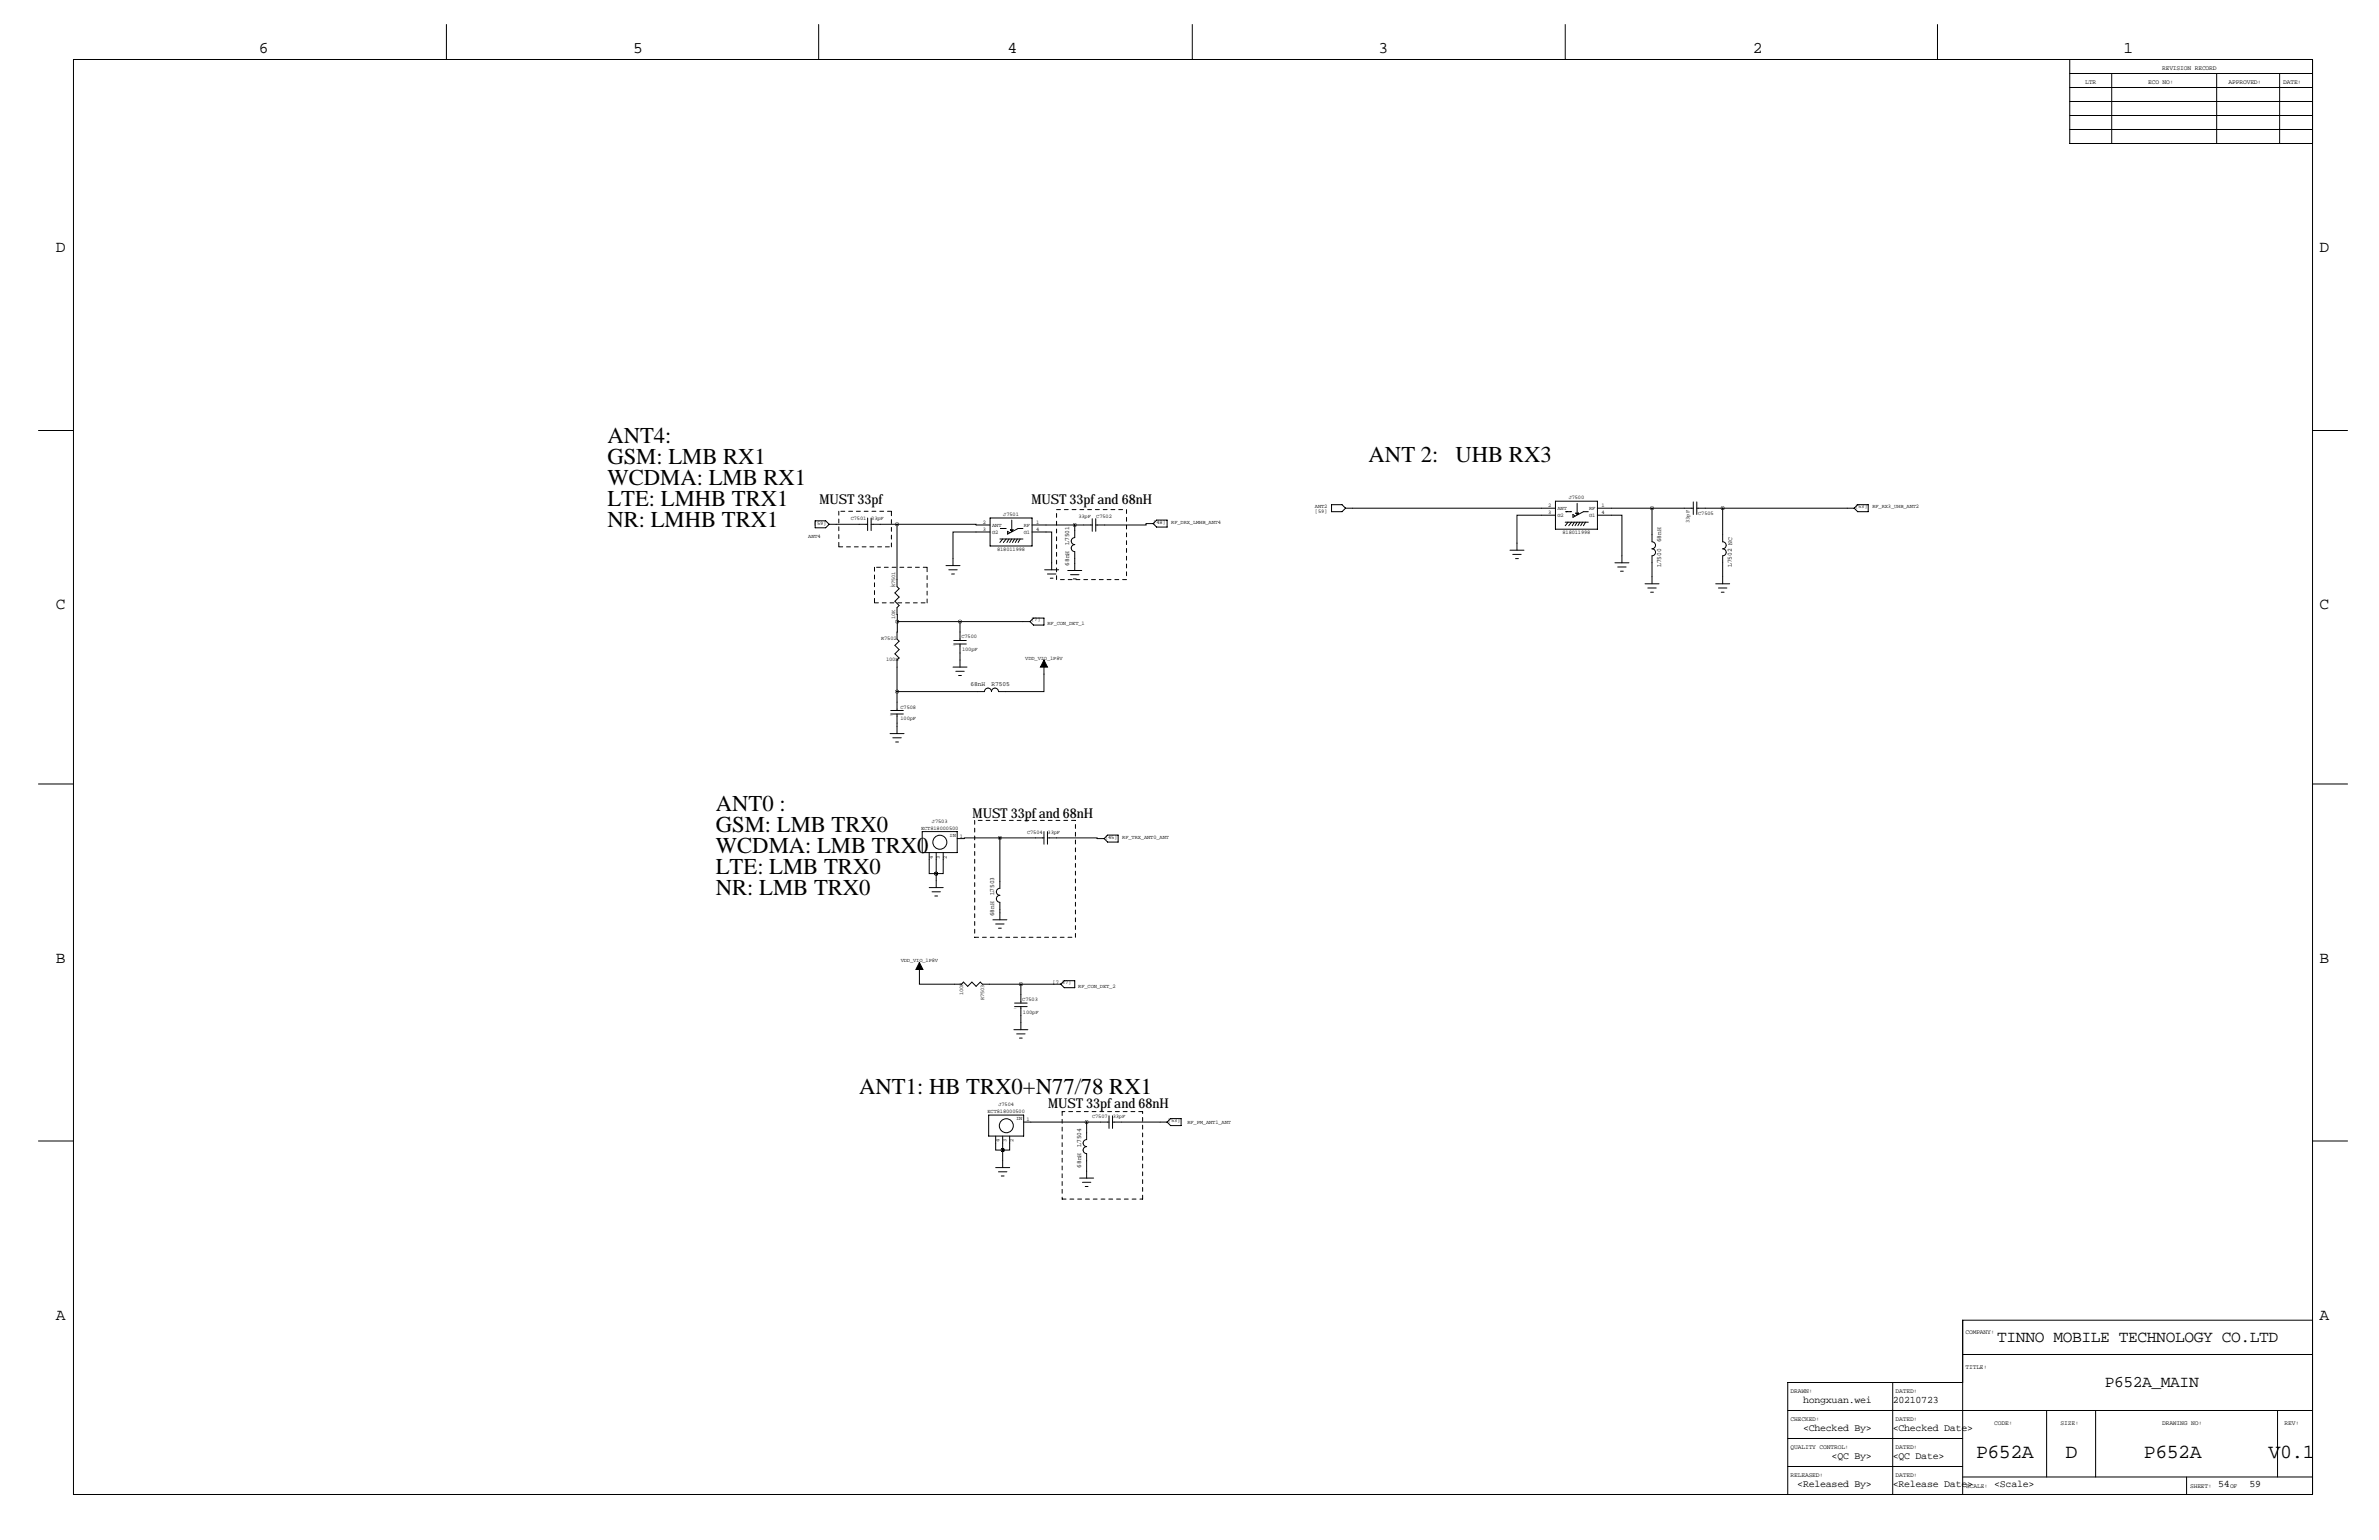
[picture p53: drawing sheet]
<svg xmlns="http://www.w3.org/2000/svg" width="864mm" height="559mm" viewBox="0 0 864 559" stroke-linecap="round" stroke-linejoin="round" font-family="sans-serif">
<defs><g id="words">
<g font-size="8.2">
<text x="220.5" y="160.8">ANT4:</text>
<text x="496.8" y="167.6">ANT 2:</text>
<text x="528.4" y="167.6">UHB RX3</text>
<text x="220.5" y="168.4">GSM: LMB RX1</text>
<text x="220.5" y="176">WCDMA: LMB RX1</text>
<text x="220.5" y="183.6">LTE: LMHB TRX1</text>
<text x="220.5" y="191.3">NR: LMHB TRX1</text>
<text x="259.8" y="294.1">ANT0 :</text>
<text x="259.8" y="301.8">GSM: LMB TRX0</text>
<text x="259.8" y="309.4">WCDMA: LMB TRX0</text>
<text x="259.8" y="317">LTE: LMB TRX0</text>
<text x="259.8" y="324.6">NR: LMB TRX0</text>
<text x="311.9" y="397">ANT1: HB TRX0+N77/78 RX1</text>
</g>
<g font-size="7.3">
<text x="717.3" y="529.1">P652A</text>
<text x="749.8" y="529.1">D</text>
<text x="778.3" y="529.1">P652A</text>
<text x="823.5" y="529.1">V0.1</text>
</g>
<g font-size="5.9">
<text x="94" y="19.1">6</text>
<text x="229.9" y="19.1">5</text>
<text x="365.8" y="19.1">4</text>
<text x="500.4" y="19.1">3</text>
<text x="636.3" y="19.1">2</text>
<text x="770.9" y="19.1">1</text>
<text x="20.3" y="91.4">D</text>
<text x="842" y="91.4">D</text>
<text x="20.3" y="221">C</text>
<text x="842" y="221">C</text>
<text x="20.3" y="349.3">B</text>
<text x="842" y="349.3">B</text>
<text x="20.3" y="478.8">A</text>
<text x="842" y="478.8">A</text>
<text x="725" y="486.8">TINNO MOBILE TECHNOLOGY CO.LTD</text>
<text x="764.1" y="503.3">P652A_MAIN</text>
</g>
<g font-size="4.9">
<text x="297.4" y="182.9">MUST 33pf</text>
<text x="374.4" y="182.9">MUST 33pf and 68nH</text>
<text x="353.1" y="296.9">MUST 33pf and 68nH</text>
<text x="380.5" y="402.1">MUST 33pf and 68nH</text>
</g>
<g font-size="3.6">
<text x="654.5" y="509">hongxuan.wei</text>
<text x="687.1" y="509">20210723</text>
<text x="654.5" y="519.2">&lt;Checked By&gt;</text>
<text x="687.1" y="519.2">&lt;Checked Date&gt;</text>
<text x="664.9" y="529.3">&lt;QC By&gt;</text>
<text x="687.1" y="529.3">&lt;QC Date&gt;</text>
<text x="652.4" y="539.5">&lt;Released By&gt;</text>
<text x="687.1" y="539.5">&lt;Release Date&gt;</text>
<text x="723.9" y="539.5">&lt;Scale&gt;</text>
<text x="805.2" y="539.5">54</text>
<text x="816.6" y="539.5">59</text>
</g>
<g font-size="2.3">
<text x="784.9" y="25.4">REVISION RECORD</text>
<text x="756.9" y="30.5">LTR</text>
<text x="779.8" y="30.5">ECO NO:</text>
<text x="809" y="30.5">APPROVED:</text>
<text x="828.8" y="30.5">DATE:</text>
<text x="388.1" y="197.6" transform="rotate(-90 388.1 197.6)">L7501</text>
<text x="603" y="196.8" transform="rotate(-90 603 196.8)">68nH</text>
<text x="388.1" y="205.2" transform="rotate(-90 388.1 205.2)">68nH</text>
<text x="603" y="205.7" transform="rotate(-90 603 205.7)">L7500</text>
<text x="628.7" y="205.7" transform="rotate(-90 628.7 205.7)">L7502 NC</text>
<text x="352.3" y="248.9">68nH</text>
<text x="359.9" y="248.9">R7505</text>
<text x="360.9" y="324.9" transform="rotate(-90 360.9 324.9)">L7503</text>
<text x="360.9" y="332.5" transform="rotate(-90 360.9 332.5)">68nH</text>
<text x="392.4" y="416.1" transform="rotate(-90 392.4 416.1)">L7504</text>
<text x="392.4" y="423.7" transform="rotate(-90 392.4 423.7)">68nH</text>
<text x="713.5" y="483.9">COMPANY:</text>
<text x="713.5" y="496.6">TITLE:</text>
<text x="650" y="505.5">DRAWN:</text>
<text x="688.1" y="505.5">DATED:</text>
<text x="650" y="515.6">CHECKED:</text>
<text x="688.1" y="515.6">DATED:</text>
<text x="723.9" y="516.9">CODE:</text>
<text x="748" y="516.9">SIZE:</text>
<text x="784.9" y="516.9">DRAWING NO:</text>
<text x="829.3" y="516.9">REV:</text>
<text x="650" y="525.8">QUALITY CONTROL:</text>
<text x="688.1" y="525.8">DATED:</text>
<text x="650" y="535.9">RELEASED:</text>
<text x="688.1" y="535.9">DATED:</text>
<text x="713.7" y="539.8">SCALE:</text>
<text x="795" y="539.8">SHEET:</text>
<text x="809.5" y="539.8">OF</text>
</g>
<g font-size="2">
<text x="477.3" y="184.4">ANT2</text>
<text x="562" y="183.9">2</text>
<text x="565.4" y="185">ANT</text>
<text x="569.4" y="181.1">J7500</text>
<text x="576.9" y="185">RF</text>
<text x="581.4" y="183.9">1</text>
<text x="673.4" y="184.5">[53]</text>
<text x="679.7" y="184.4">RF_RX3_UHB_ANT2</text>
<text x="295.5" y="190.6">[59]</text>
<text x="308.8" y="188.8">C7501</text>
<text x="316.3" y="188.8">33pF</text>
<text x="356.8" y="190">2</text>
<text x="360.2" y="191.1">ANT</text>
<text x="364.2" y="187.2">J7501</text>
<text x="371.6" y="191.1">RF</text>
<text x="376.2" y="190">1</text>
<text x="391.5" y="187.8">33pF</text>
<text x="398" y="187.8">C7502</text>
<text x="418.7" y="190.1">[48]</text>
<text x="425.2" y="190">RF_DRX_LMHB_ANT4</text>
<text x="477.3" y="186">[59]</text>
<text x="562" y="186.4">3</text>
<text x="565.4" y="187.5">G2</text>
<text x="576.9" y="187.5">G1</text>
<text x="581.4" y="186.4">4</text>
<text x="613.2" y="189.7" transform="rotate(-90 613.2 189.7)">33pF</text>
<text x="616.5" y="186.9">C7505</text>
<text x="293.4" y="195.1">ANT4</text>
<text x="356.8" y="192.5">3</text>
<text x="360.2" y="193.6">G2</text>
<text x="371.6" y="193.6">G1</text>
<text x="376.2" y="192.5">4</text>
<text x="567.2" y="193.8">818011998</text>
<text x="362" y="199.9">818011998</text>
<text x="324.9" y="213.1" transform="rotate(-90 324.9 213.1)">R7501</text>
<text x="324.9" y="224.7" transform="rotate(-90 324.9 224.7)">10K</text>
<text x="374.3" y="225.4">[7]</text>
<text x="380.2" y="226.8">RF_CON_DET_1</text>
<text x="319.8" y="232.4">R7502</text>
<text x="349" y="231.6">C7500</text>
<text x="349.2" y="236.2">100pF</text>
<text x="372.2" y="239.5">VDD_VIO_1P8V</text>
<text x="321.7" y="240">100K</text>
<text x="326.9" y="257.3">C7508</text>
<text x="326.9" y="261.1">100pF</text>
<text x="338.3" y="298.5">J7503</text>
<text x="334.4" y="301">ECT818000500</text>
<text x="344.7" y="303.6">IN</text>
<text x="348.5" y="304">1</text>
<text x="372.8" y="302.6">C7504</text>
<text x="380.3" y="302.6">33pF</text>
<text x="401.1" y="304.4">[45]</text>
<text x="407.4" y="304.3">RF_TRX_ANT0_ANT</text>
<text x="338.7" y="311.5" transform="rotate(-90 338.7 311.5)">4</text>
<text x="341.2" y="311.5" transform="rotate(-90 341.2 311.5)">3</text>
<text x="343.8" y="311.5" transform="rotate(-90 343.8 311.5)">2</text>
<text x="327" y="349.2">VDD_VIO_1P8V</text>
<text x="382.1" y="357">[7,37]</text>
<text x="391.4" y="358.4">RF_CON_DET_2</text>
<text x="349.6" y="361.1" transform="rotate(-90 349.6 361.1)">100K</text>
<text x="357.2" y="362.9" transform="rotate(-90 357.2 362.9)">R7503</text>
<text x="371.1" y="363.2">C7503</text>
<text x="371.3" y="367.8">100pF</text>
<text x="362.4" y="401.4">J7504</text>
<text x="358.5" y="403.9">ECT818000500</text>
<text x="368.8" y="406.4">IN</text>
<text x="372.6" y="406.9">1</text>
<text x="396.4" y="405.7">C7507</text>
<text x="403.9" y="405.7">33pF</text>
<text x="424" y="407.3">[53]</text>
<text x="431" y="407.9">RF_PM_ANT1_ANT</text>
<text x="362.8" y="414.4" transform="rotate(-90 362.8 414.4)">4</text>
<text x="365.3" y="414.4" transform="rotate(-90 365.3 414.4)">3</text>
<text x="367.9" y="414.4" transform="rotate(-90 367.9 414.4)">2</text>
</g>
<g font-size=".4">
<text x="323.1" y="212.9">R0201</text>
<text x="345.9" y="234.4">C0201</text>
<text x="323.1" y="259.8">C0201</text>
<text x="368" y="366">C0201</text>
</g>
</g></defs>
<g fill="none" stroke="#000" stroke-width=".36">
<path d="M162.1 8.9v12.7M297.2 8.9v12.7M432.8 8.9v12.7M568.2 8.9v12.7M703.3 8.9v12.7M26.7 21.6h812.8v520.7h-812.8zM751.3 36.8h88.2M751.3 31.8h88.2M751.3 26.7h88.2M751.3 21.6v30.5h88.2M766.6 26.7v25.4M804.7 26.7v25.4"/>
<path d="M827.5 26.7v25.4M751.3 47h88.2M751.3 41.9h88.2M14 156.2h12.7M839.5 156.2h12.7M295.9 189h3.8l1.3 1.2-1.3 1.3h-3.8zM301 190.2h14M315 188v4.5M316.2 188v4.5M325.6 190.2v22.7l.8 .7-1.5 1.5 1.5 1.6-1.5 1.5 1.5 1.5-.8 .8 .1 5.1M325.6 190.2h28.7v.3h5.1M325.6 190.2h-9.4"/>
<path d="M359.4 188h15.2v10.1h-15.2zM359.4 193h-13.5v12.2M363 195.6h8.3M363.2 191.8h.1M363.2 191.8h2.1M364 195.6l-1 1.2M365.3 195.6l-1.1 1.2M366.3 195.6l-.8 1.2M366.8 192.3h1l-.5 .5zM367.3 195.6l-.8 1.2M367.3 188.7v3.6M368.3 195.6l-.8 1.2"/>
<path d="M369.3 195.6l-.7 1.2M370.3 195.6l-.7 1.2M371.3 191.8h-1.7l-3.8 2v-1l.7 .5M374.7 193h7.1v13.8M374.7 190.5h21.8M390.1 190.5v4.6a1.27 1.27 0 0 0-1.2 1.2 1.27 1.27 0 0 0 1.2 1.3 1.27 1.27 0 0 0-1.2 1.3 1.27 1.27 0 0 0 1.2 1.3v6.8M396.5 188.2v4.6M397.8 188.2v4.6M418.6 190h-2.5v.5h-18.3M418.6 190l1.3-1.3h3.8v2.6h-3.8zM483.4 183.1h3.8l1.2 1.3-1.2 1.3h-3.8zM488.4 184.4h76.2"/>
<path d="M548.1 199.6h5.1M564.6 186.9h-13.9v12.7M564.6 181.9h15.3v10.1h-15.3zM568.2 189.5h8.4M568.5 185.7h.1M568.5 185.7h2M569.2 189.5l-1 1.3M570.5 189.5l-1 1.3M571.5 189.5l-.8 1.3M572 186.2h1l-.5 .5zM572.5 189.5l-.7 1.3M572.5 182.6v3.6"/>
<path d="M573.5 189.5l-.7 1.3M574.5 189.5l-.7 1.3M575.6 189.5l-.8 1.3M576.6 185.7h-1.8l-3.8 2v-1l.8 .5M579.9 186.9h8.9v17.3M579.9 184.4h34.8M599.7 184.4v12.2a1.27 1.27 0 0 1 1.3 1.3 1.27 1.27 0 0 1-1.3 1.2 1.27 1.27 0 0 1 1.3 1.3 1.27 1.27 0 0 1-1.3 1.3v10.1M614.7 182.1v4.6M615.9 184.4h57.2M615.9 182.1v4.6M625.3 184.4v12.2a1.27 1.27 0 0 1 1.3 1.3 1.27 1.27 0 0 1-1.3 1.2 1.27 1.27 0 0 1 1.3 1.3 1.27 1.27 0 0 1-1.3 1.3v10.1M673.1 184.4l1.3-1.3h3.8v2.6h-3.8z"/>
<path d="M343.4 205.2h5.1M344.4 206.8h3.1M345.4 208.3h1.1M379.2 206.8h5.1M380.2 208.3h3.1M381.3 209.8h1M387.6 207h5.1M388.6 208.5h3.1M389.6 210.1h1.1M549.1 201.2h3.1M550.2 202.7h1M586.2 204.2h5.1"/>
<path d="M587.2 205.7h3.1M588.3 207.3h1M597.2 211.8h5M598.2 213.4h3M599.2 214.9h1M622.8 211.8h5.1M623.8 213.4h3.1M624.8 214.9h1.1M325.7 225.6l-.1 6.3 .8 .8-1.5 1.5 1.5 1.5-1.5 1.5 1.5 1.6-.8 .7v18.3M346.2 233.7h4.6M346.2 232.4h4.6M348.5 233.7v8.4"/>
<path d="M348.5 225.6v6.8M373.9 225.6l1.3-1.3h3.8v2.5h-3.8zM373.9 225.6h-48.2M379 239.5v11.5h-16.5a1.27 1.27 0 0 0-1.3-1.3 1.27 1.27 0 0 0-1.3 1.3 1.27 1.27 0 0 0-1.3-1.3 1.27 1.27 0 0 0-1.2 1.3h-31.8M323.3 259.1h4.6M323.3 257.8h4.6M325.6 259.1v7.1M345.9 242.1h5.1M347 243.6h3M348 245.1h1M323.1 266.2h5.1M324.1 267.7h3.1"/>
<path d="M325.1 269.2h1M14 284.5h12.7M839.5 284.5h12.7M334.8 301.8h12.7v7.6h-12.7zM337.3 309.4v7.6h2.6M339.9 309.4v12.7M339.9 317h.1M342.4 309.4v7.6h-2.5M363 304v18.3a1.27 1.27 0 0 0-1.3 1.3 1.27 1.27 0 0 0 1.3 1.3 1.27 1.27 0 0 0-1.3 1.2 1.27 1.27 0 0 0 1.3 1.3v6.4M363 304h-13v.3h-2.5M363 304h16M379 301.8v4.5"/>
<path d="M380.2 301.8v4.5M380.2 304h18.1v.3h2.5M400.8 304.3l1.3-1.3h3.8v2.6h-3.8zM337.3 322.1h5.1M338.3 323.6h3.1M339.3 325.1h1.1M360.4 333.8h5.1M361.4 335.3h3.1M362.5 336.8h1M333.8 349.3v7.8h15.2l.8-.7 1.5 1.5 1.5-1.5 1.5 1.5 1.6-1.5 .7 .7h28.5M370.6 357.1v6.9M385.1 357.1l1.2-1.2h3.8v2.5h-3.8z"/>
<path d="M368 373.6h5.1M368.3 365.3h4.6M368.3 364h4.6M369.1 375.2h3M370.1 376.7h1M370.6 365.3v8.3M14 414h12.7M358.9 404.6h12.7v7.6h-12.7zM361.4 412.2v5.1h2.6M364 412.2v11.5M364 417.3h.1M366.5 412.2v5.1h-2.5"/>
<path d="M371.6 407.2h31M394.5 407.2v6.3a1.27 1.27 0 0 0-1.3 1.3 1.27 1.27 0 0 0 1.3 1.3 1.27 1.27 0 0 0-1.3 1.2 1.27 1.27 0 0 0 1.3 1.3v8.9M402.6 404.9v4.5M403.9 407.2h19.8M403.9 404.9v4.5M423.7 407.2l1.2-1.3h3.9v2.5h-3.9zM839.5 414h12.7M361.4 423.7h5.1M362.5 425.2h3M363.5 426.7h1M391.9 427.5h5.1M392.9 429h3.1"/>
<path d="M394 430.5h1M839.5 479h-127v63.3M712.5 491.5h127M649 511.8h190.5M687.1 501.6v40.7M712.5 501.7h-63.5v40.6M742.9 511.8v24.1M760.7 511.8v24.1M826.8 511.8v24.1M649 532.1h63.5M649 522h63.5M712.5 535.9h127"/>
<path d="M793.7 535.9v6.4"/>
<circle cx="341.2" cy="305.6" r="2.54"/>
<circle cx="365.3" cy="408.5" r="2.54"/>
</g>
<g fill="none" stroke="#000" stroke-width=".36" stroke-dasharray="1.4 1.4">
<path d="M304.5 185.5v12.9M304.5 198.4h19.1M323.6 198.4v-12.9M323.6 185.5h-19.1M383.5 184.9h25.4M408.9 184.9v25.4M317.4 205.8v12.9M317.4 218.7h19.2M336.6 218.7v-12.9M336.6 205.8h-19.2M383.5 210.3v-25.4M408.9 210.3h-25.4"/>
<path d="M353.8 297.7v42.4M390.4 297.7h-36.6M353.8 340.1h36.6M390.4 340.1v-42.4M385.6 403.4v31.7M414.8 403.4h-29.2M385.6 435.1h29.2M414.8 435.1v-31.7"/>
</g>
<path d="M379 239.5l1.2 2.6h-2.5zM333.8 349.2l1.2 2.6h-2.5z" fill="#000" stroke="#000" stroke-width=".36"/>
<path d="M325.7 225.6a.05 .05 0 0 0 .1 0 .05 .05 0 0 0-.1 0zM348.4 225.6a.05 .05 0 0 0 .1 0 .05 .05 0 0 0-.1 0zM325.6 251a.05 .05 0 0 0 .1 0 .05 .05 0 0 0-.1 0zM325.6 190.2a.05 .05 0 0 0 .1 0 .05 .05 0 0 0-.1 0zM390.1 190.5a.05 .05 0 0 0 .1 0 .05 .05 0 0 0-.1 0zM339.8 317a.05 .05 0 0 0 .1 0 .05 .05 0 0 0-.1 0zM339.8 317a.05 .05 0 0 0 .1 0 .05 .05 0 0 0-.1 0zM362.9 304a.05 .05 0 0 0 .1 0 .05 .05 0 0 0-.1 0zM363.9 417.3a.05 .05 0 0 0 .1 0 .05 .05 0 0 0-.1 0zM363.9 417.3a.05 .05 0 0 0 .1 0 .05 .05 0 0 0-.1 0zM599.6 184.4a.05 .05 0 0 0 .1 0 .05 .05 0 0 0-.1 0zM625.3 184.4a.05 .05 0 0 0 .1 0 .05 .05 0 0 0-.1 0zM394.4 407.2a.05 .05 0 0 0 .1 0 .05 .05 0 0 0-.1 0zM370.5 357.1a.05 .05 0 0 0 .1 0 .05 .05 0 0 0-.1 0z" fill="#000" stroke="#000" stroke-width="1.3"/>
<use href="#words"/>
</svg>
